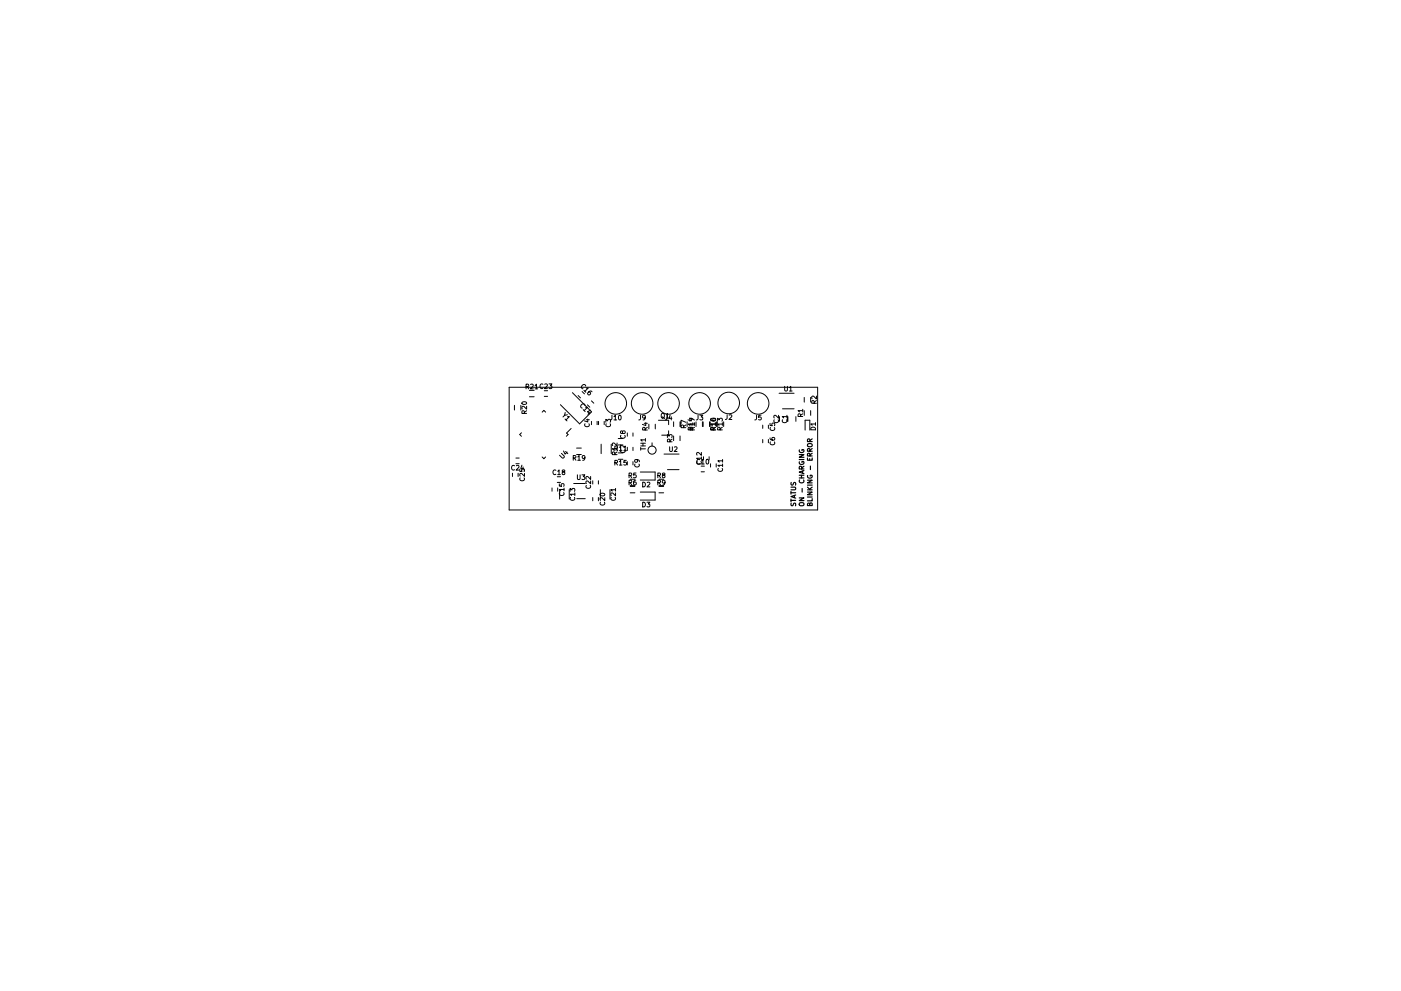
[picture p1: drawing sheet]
<svg xmlns="http://www.w3.org/2000/svg" width="297mm" height="210mm" viewBox="0 0 297 210" stroke-linecap="round" stroke-linejoin="round" font-family="sans-serif">
<g fill="none" stroke="#000" stroke-width=".25">
<path d="M169.5 96.5h1l-1 .5h1M169.5 97.5h1M169.5 98a.45 .45 0 0 0 .5 .6 .45 .45 0 0 0 .4-.7h-.4v.2M169.5 95.5a.45 .45 0 0 0 .5 .5 .45 .45 0 0 0 .4-.6h-.4v.2M170 99.5l-.1-.5h-.4v.5h1M170.2 99.9v.5M170.5 99.8l-1 .4 1 .3M170.5 98.9l-.5 .4M171.2 97.2v.4h1v-.4M171.3 94.3l.2-.2 .6 .1 .1 .3-.3 .3-.6-.1zM171.7 97.3v.3M171.7 96.7v-.4l-.4-.1-.1 .5h1"/>
<path d="M171.7 95.7v-.4l-.4-.1-.1 .5h1M171.7 93.7v-.5h-.4l-.1 .5h1M171.8 98.9v.7M172.2 96.2l-.5 .3M172.2 95.2l-.5 .3M172.2 93.1l-.5 .4M167.7 103.4h.8l.2 .1-.2 .4h-.8M167.7 104.3v.5M167.7 105.9v.6M167.7 106.2h1M167.7 104.5h1M167.7 106.7l.1 .6a.42 .42 0 0 0 .5-.5h.4v.5"/>
<path d="M167.7 102.4l.1 .5a.42 .42 0 0 0 .5-.5l.4 .1v.4M168.4 105.1v.5M168.7 105l-1 .4 1 .3M169.5 105.6h1l-1 .6h1M169.5 101.4h1M169.5 100.8h1M169.5 106.8l.3-.2 .5 .1 .2 .4-.4 .2h-.5zM169.5 101.8a.44 .44 0 0 0 .5 .7 .44 .44 0 0 0 .4-.7M169.9 100.8v.6M170.1 103.6v.8M171.2 104.4h1l-1 .6h1M171.2 101.9h1l-1 .6h1"/>
<path d="M171.2 105.5h1M171.2 103.9h1M171.2 103.4l.6 .5M171.2 102.9h1M171.3 100.9a.45 .45 0 0 0 .4 .6 .45 .45 0 0 0 .4-.7h-.3v.2M171.7 106.9l.2-.2 .3 .2v.4h-1l.1-.5h.3l.1 .5M172.2 105.8v.5h-1M172.2 103.4l-.6 .4"/>
</g>
<g fill="none" stroke="#000" stroke-width=".21">
<path d="M107.9 82.2h65.5v26h-65.5zM109.1 86v1M109.1 98.8a.44 .44 0 0 0-.6 .4 .44 .44 0 0 0 .6 .4M109.4 98.4h.7M109.4 97.2h.7M109.5 98.8l.3-.1 .2 .3-.6 .7h.6M110.2 99.5v.5l.5 .1-.1-.5 .5-.1v.6M110.4 86v1M110.6 91.8l-.4 .4 .4 .4M110.7 98.7l-.3 .7h.6M110.7 85.3a.48 .48 0 0 1 .6-.1 .48 .48 0 0 1 .3 .5 .49 .49 0 0 1-.6 .2 .49 .49 0 0 1-.3-.5zM110.9 99.1v.6"/>
<path d="M111.2 87.7l-.1-.5h-.4v.5h1M111.5 82h.5l.1-.4-.6-.1v1M111.7 86.2v.6l-.8-.6-.2 .2v.4M111.7 87.1l-.5 .4M111.8 82l.3 .5M112.2 84.2h1M112.2 82.8h1M112.5 81.6l.4-.1 .2 .3-.7 .7h.7M113.4 81.8l.3-.3v1M113.4 82.5h.6M114.9 87.4l.4-.3 .4 .3M114.9 97l.4 .3 .4-.3"/>
<path d="M115.1 81.5a.44 .44 0 0 0-.6 .5 .44 .44 0 0 0 .6 .4M115.4 82.9h.7M115.4 84.1h.7M115.5 81.5h.4l.2 .2-.7 .8h.7M116.4 81.5h.6l-.3 .3 .3 .1v.5h-.6M117.9 99.8a.44 .44 0 0 0-.7 .4 .44 .44 0 0 0 .7 .4M118.2 100l.3-.3v1M119 96.2l.6 .6v.2l-.4 .2-.6-.6M119.5 95.7l.3 .7 .4-.5M119.7 88.1l-.3 .4M119.8 88.9l.4 .4M119.8 87.5l-.1 .6 .6-.1"/>
<path d="M119.9 95.8l.5 .5M120.3 88.4h.4l-.7 .7M121.1 90.9l-1 1 .3 .3-.3 .4M121.4 83.3l4 4.1-2.5 2.5-4.1-4M121.5 97.2l.5-.1 .1-.4h-.6v1M121.8 97.2l.3 .5M122.2 95.1h1M122.2 96.4h1M122.5 96.9l.3-.2v1M122.5 97.7h.6M122.6 83.9l.5 .5M123.4 83.1l.5 .5"/>
<path d="M123.7 86.9l.4 .4M123.8 82.8l.4 .4M124 97.1l-.2 .2-.3-.1v-.5h.3l.2 .1v.6l-.5 .3M124 86a.44 .44 0 0 0-.7-.2 .44 .44 0 0 0 .2 .8M124 89.9a.44 .44 0 0 0 .5 .6 .44 .44 0 0 0 .4-.6M124.2 86.4h.4l-.7 .7M124.2 81.9a.44 .44 0 0 0-.8-.1 .44 .44 0 0 0 .2 .7M124.3 89.1h.7M124.3 82.3h.4l-.7 .7M124.5 85.9l.5 .5M124.6 88.9v.6l-.7-.2M125.1 87.5l-.4 .4"/>
<path d="M125.2 87l-.6 .4 .4 .4M125.4 85l.5 .5M125.4 89.4v.7M125.5 83.1l-.4-.1-.5 .4v.2l.3 .2 .3-.4-.1-.2h-.3M126.6 89.4v.7M126.9 89.4v.7M127.5 94.2v2M128.1 89.4v.7M128.5 89.6v-.6l.3 .3 .1-.3h.5v.6M128.5 89.9a.44 .44 0 0 0 .5 .6 .44 .44 0 0 0 .4-.6M129.6 94.2v2M129.7 88.1v.8l-.3 .2"/>
<path d="M130.2 88.4l.3-.3v1M130.2 89.1h.5M130.4 96.5l-.1-.5-.4-.1-.1 .6h1M130.4 95.1h.4l.1-.4-.5-.1v1M130.4 98.2l.4-.1 .1-.3-.5-.1v1M130.6 95.1l.3 .5M130.6 98.2l.3 .5M130.8 95.2h-1l.3 .3M130.8 94v.6l-.7-.6-.3 .2 .1 .4M130.8 95.9l-.4 .3M130.8 94.9v.6M131.1 93h1"/>
<path d="M131.1 94.4h1M131.1 96.1h1M131.1 97.4h1M131.3 88.1h.1a.49 .49 0 0 1 .3 .5 .49 .49 0 0 1-.4 .4l-.2-.3zM131.3 94.9l.3-.3v1M131.3 98l.3-.3v1M131.3 95.6h.6M131.3 98.7h.6M131.7 95.4a.44 .44 0 0 0 .4 .6 .44 .44 0 0 0 .4-.6M131.7 92.4a.44 .44 0 0 0 .4 .6 .44 .44 0 0 0 .4-.6M132 91.6l.2-.2 .4 .2-.1 .3-.3 .1-.3-.5h-.3l.1 .4 .3-.1M132.3 94.9l.2-.3v1"/>
<path d="M132.3 95.6h.5M132.6 94.8l-1-.4v.7M132.8 97.7h-.5v.4h.4l.1 .5h-.5M133 91.8v.7M133 94.9v.7M133 97.9v.7M134.2 91.8v.7M134.2 94.9v.7M134.2 97.9v.7M134.7 98.5a.44 .44 0 0 0 .4 .6 .44 .44 0 0 0 .4-.6M135 97.5l.2 .2-.1 .3h-.4l-.1-.3 .1-.2 .6 .1 .3 .4M135.8 88.1v.8l-.4 .2"/>
<path d="M135.8 94.9v.6M135.8 95.2h1M135.8 94.6h1M135.8 94h1M136.3 94v.6M136.6 89.8h.7M136.8 91.2l-.1-.4-.4-.1v.5h1M136.8 88.5l-.2 .2h-.3v-.5l.3-.1 .2 .2v.6l-.5 .2M136.8 93.3h-1l.3 .3M136.8 93v.6M136.9 89.7v.6l-.7-.3M137.3 90.7l-.5 .3"/>
<path d="M137.6 90v1M138.2 94v.6M138.9 90v1M139.6 89.2h2.2v.9M140.2 87.8l.2-.1 .4 .1 .1 .6-.2 .3-.5-.1zM140.4 88.5l.5 .3M140.8 96.3h3.2M141.2 88l.3-.3v1M141.2 88.7h.6M141.4 88.1v.8l-.4 .2M141.5 92.8v-.6l.4 .3 .1-.2h.4v.5M141.5 99.6h2.5"/>
<path d="M141.8 91.4v.9h-1.5M142 94.8v.8l.2 .2 .4-.2v-.8M142 93.7v-.4l-.4-.1-.1 .5h1M142.1 88l-.3 .8h.7M142.3 88.4v.7M142.5 93.2l-.5 .3M142.8 89.5v1M142.8 92.5v1M143 94.9l.4-.1 .2 .3-.7 .7h.7M144.2 89.5v1M144.2 92.5v1M144.3 89.5v1"/>
<path d="M144.9 90.7v-.4l-.4-.1-.1 .5h1M145.4 89.6l-1-.4v.6M145.4 90.2l-.5 .3M145.7 89.5v1M146.2 88.8h.7M146.4 91.2v-.5h-.4l-.1 .5h1M146.6 88.7v.6l-.7-.2M146.8 91.2l-.1-.5h-.4v.5h1M146.9 90h-1l.3 .3M146.9 90.6l-.5 .4M146.9 89.7v.6M147.3 90h-1l.2 .3"/>
<path d="M147.3 89.1l-1-.4v.7M147.3 90.6l-.5 .4M147.3 89.7v.6M147.6 89.5v1M147.8 97.9a.44 .44 0 0 0 .4 .6 .44 .44 0 0 0 .4-.6M148 88.1v.8l-.4 .2M148.4 97.5a.44 .44 0 0 0-.7 .5 .44 .44 0 0 0 .7 .4M148.4 88.1h.6l-.3 .4 .3 .1v.4h-.6M148.6 98.9h.7M148.7 97.2h-1l.3 .3M148.7 96v.6l-.7-.6-.3 .2 .1 .4M148.7 96.9v.6"/>
<path d="M148.7 97.7l.3-.2v1M148.7 98.5h.6M148.9 89.5v1M149.1 89.5v1M149.2 96.9v.7M149.8 97.5h.1a.49 .49 0 0 1 .4 .5 .49 .49 0 0 1-.5 .4l-.1-.3zM150.3 96.9v.7M150.4 89.5v1M150.6 89.5v1M150.6 98.4v.7M150.7 88.9a.49 .49 0 0 1 .6-.2 .49 .49 0 0 1 .3 .5 .49 .49 0 0 1-.6 .2 .49 .49 0 0 1-.3-.5zM150.8 88.8l.2 .5h.6l.2-.2-.1-.3h-.5l-.1 .3 .2 .2"/>
<path d="M151.2 91.2l-.1-.5h-.4v.5h1M151.3 91.2l-.1-.5h-.4v.5h1M151.7 90h-1l.2 .3M151.7 90.6l-.5 .4M151.7 89.7v.6M151.8 90h-1l.2 .3M151.8 90.6l-.5 .4M151.8 89.7v.6M151.9 98.4v.7M151.9 89.5v1M152.1 89.5v1M152.2 89.4v-.7l.3 .4 .1-.3h.5v.6"/>
<path d="M152.3 99.4a.44 .44 0 0 0 .4 .6 .44 .44 0 0 0 .4-.6M152.7 91.2l-.1-.5h-.4v.5h1M153.2 90h-1l.2 .3M153.2 90.6l-.5 .4M153.2 89.7v.6M153.2 98.7h-1l.3 .3M153.2 97.8h-1l.3 .3M153.2 97.5v.6M153.2 98.4v.6M153.4 89.5v1M154.2 88l-.1 .9-.3 .1M154.6 88.1l.4-.1 .2 .3-.7 .7h.7"/>
<path d="M160.4 88.1v.8l-.4 .2M161.4 88.1h-.5l-.1 .5 .5-.1 .1 .5h-.6M161.7 90.2v.7M161.7 93.2v.7M162.9 90.2v.7M162.9 93.2v.7M163.3 89.8v.5h.4v-.4l.5-.1v.5M163.3 92.9l.2 .4 .6 .1 .2-.2-.1-.3h-.5l-.1 .3 .2 .2M163.4 90.7a.44 .44 0 0 0 .4 .6 .44 .44 0 0 0 .4-.6M163.4 93.8a.44 .44 0 0 0 .4 .6 .44 .44 0 0 0 .4-.6M164.2 89.1a.44 .44 0 0 0 .4 .6 .44 .44 0 0 0 .4-.6M165.1 88.1v.6l-.7-.6-.3 .2 .1 .4"/>
<path d="M165.2 83.4h3.2M165.3 88.4v1M165.9 86.7h2.5M165.9 89.1a.44 .44 0 0 0 .4 .6 .44 .44 0 0 0 .5-.6M166.4 82v.8l.2 .2 .3-.2v-.8M166.8 88.4h-1l.3 .3M166.8 88.1v.6M167 88.4v1M167.4 82.2l.3-.2v1M167.4 83h.5M168.7 88.4v1M169.7 88.4v-.5l-.4-.1-.1 .6h1"/>
<path d="M170.2 87.1h-1l.3 .3M170.2 87.8l-.5 .3M170.2 86.8v.6M170.5 84.3v1M170.5 87.1v1M170.7 91.3v-2.1h1v2.1M171.9 84.3v1M171.9 87.1v1M171.9 90.8a.54 .54 0 0 1 .7-.1 .54 .54 0 0 1 .3 .5h-1zM172.6 85.6v-.5l-.4-.1-.1 .6h1M172.9 90h-1l.3 .2M172.9 89.7v.5"/>
<path d="M173.1 84v.7l-.7-.7-.3 .2 .1 .4M173.1 85l-.5 .3M108.7 100.4v.7M109.8 100.4v.7M110.3 101.4a.44 .44 0 0 0 .4 .6 .44 .44 0 0 0 .4-.6M111.2 100.4v.7l-.7-.7-.3 .2 .1 .4M117 103.5v.7M118.1 101.1h.7M118.1 102.3h.7M118.2 103.5v.7M118.2 100.7h.6M118.6 102.7v.4l.5 .1-.1-.5h.5v.5"/>
<path d="M118.7 103.9v2M118.7 104.5a.44 .44 0 0 0 .4 .6 .44 .44 0 0 0 .4-.6M119.4 100.1l-.2-.3 .5-.1v.3l-.5 .3 .2 .4 .4-.2-.2-.4M119.6 103.8h-1l.3 .3M119.6 103.6v.5M120.7 103.9v2M120.9 104.2v-.6l.4 .4v-.3h.5v.5M121 105.5a.44 .44 0 0 0 .4 .7 .44 .44 0 0 0 .4-.7M121.6 102.6h2.5M121.9 104.9h-1l.3 .3M121.9 104.6v.6M122.3 105.8h1.8"/>
<path d="M122.4 100.7v.9l.2 .1 .4-.1v-.9M123.4 100.7h.6l-.3 .4 .2 .1v.4h-.5M124.3 103a.44 .44 0 0 0 .4 .6 .44 .44 0 0 0 .4-.6M125.2 102v.7l-.7-.7-.3 .2 .1 .4M125.2 101.1v.6l-.7-.6-.3 .2 .1 .4M125.7 102v.7M125.7 105.6v.7M126.9 102v.7M126.9 105.6v.7M127.3 103.9v2M127.3 106.5a.44 .44 0 0 0 .4 .7 .44 .44 0 0 0 .4-.7M127.3 104.7a.48 .48 0 0 1 .6-.1 .48 .48 0 0 1 .3 .5 .49 .49 0 0 1-.6 .2 .49 .49 0 0 1-.3-.5z"/>
<path d="M128.2 105.6v.6l-.7-.6-.3 .2 .1 .4M129.3 103.9v2M129.6 105.5a.44 .44 0 0 0 .4 .7 .44 .44 0 0 0 .4-.7M130.5 104.6v.6l-.7-.6-.3 .2 .1 .4M130.5 103.9h-1l.3 .3M130.5 103.6v.6M133.4 100.9l.5-.1v-.3l-.5-.1v1M133.4 102.4h.5v-.4l-.5-.1v1M133.6 103h1M133.6 101.7h1M133.6 104.6h1M133.6 103.2h1"/>
<path d="M133.6 100.9l.3 .5M133.6 102.4l.3 .5M134.8 101.9l-.4 .2-.1 .6 .2 .2 .4-.1-.1-.5h-.3l-.2 .2M134.9 100.4h-.5l-.1 .4h.5l.1 .5h-.6M135.8 100.1h3.1v1.7h-3.1M135.8 104.4h3.1v1.7h-3.1M136.3 102.3a.51 .51 0 0 1 .5 .5 .51 .51 0 0 1-.5 .5zM136.3 106.6a.51 .51 0 0 1 .5 .5 .51 .51 0 0 1-.5 .5zM137.2 106.6h.6l-.3 .3 .2 .1v.5h-.5M137.2 102.4l.4-.1 .2 .3-.6 .7h.6M139.5 100.9l.4-.1 .1-.3-.5-.1v1M139.5 102.4h.4l.1-.4-.5-.1v1"/>
<path d="M139.7 103h1M139.7 101.7h1M139.7 104.6h1M139.7 103.2h1M139.7 100.9l.3 .5M139.7 102.4l.3 .5M140.6 100.8l-.1-.3 .4-.1v.3l-.5 .3 .2 .4 .4-.2-.2-.4M141 102.3l-.2 .2h-.3v-.5l.3-.1 .2 .2-.1 .5-.4 .3M148.6 100.1h.7"/>
<circle cx="130.6" cy="85.6" r="2.29"/>
<circle cx="136.1" cy="85.6" r="2.29"/>
<circle cx="138.3" cy="95.5" r=".86"/>
<circle cx="141.7" cy="85.6" r="2.29"/>
<circle cx="148.3" cy="85.6" r="2.29"/>
<circle cx="154.5" cy="85.5" r="2.29"/>
<circle cx="160.7" cy="85.6" r="2.29"/>
</g>
</svg>
